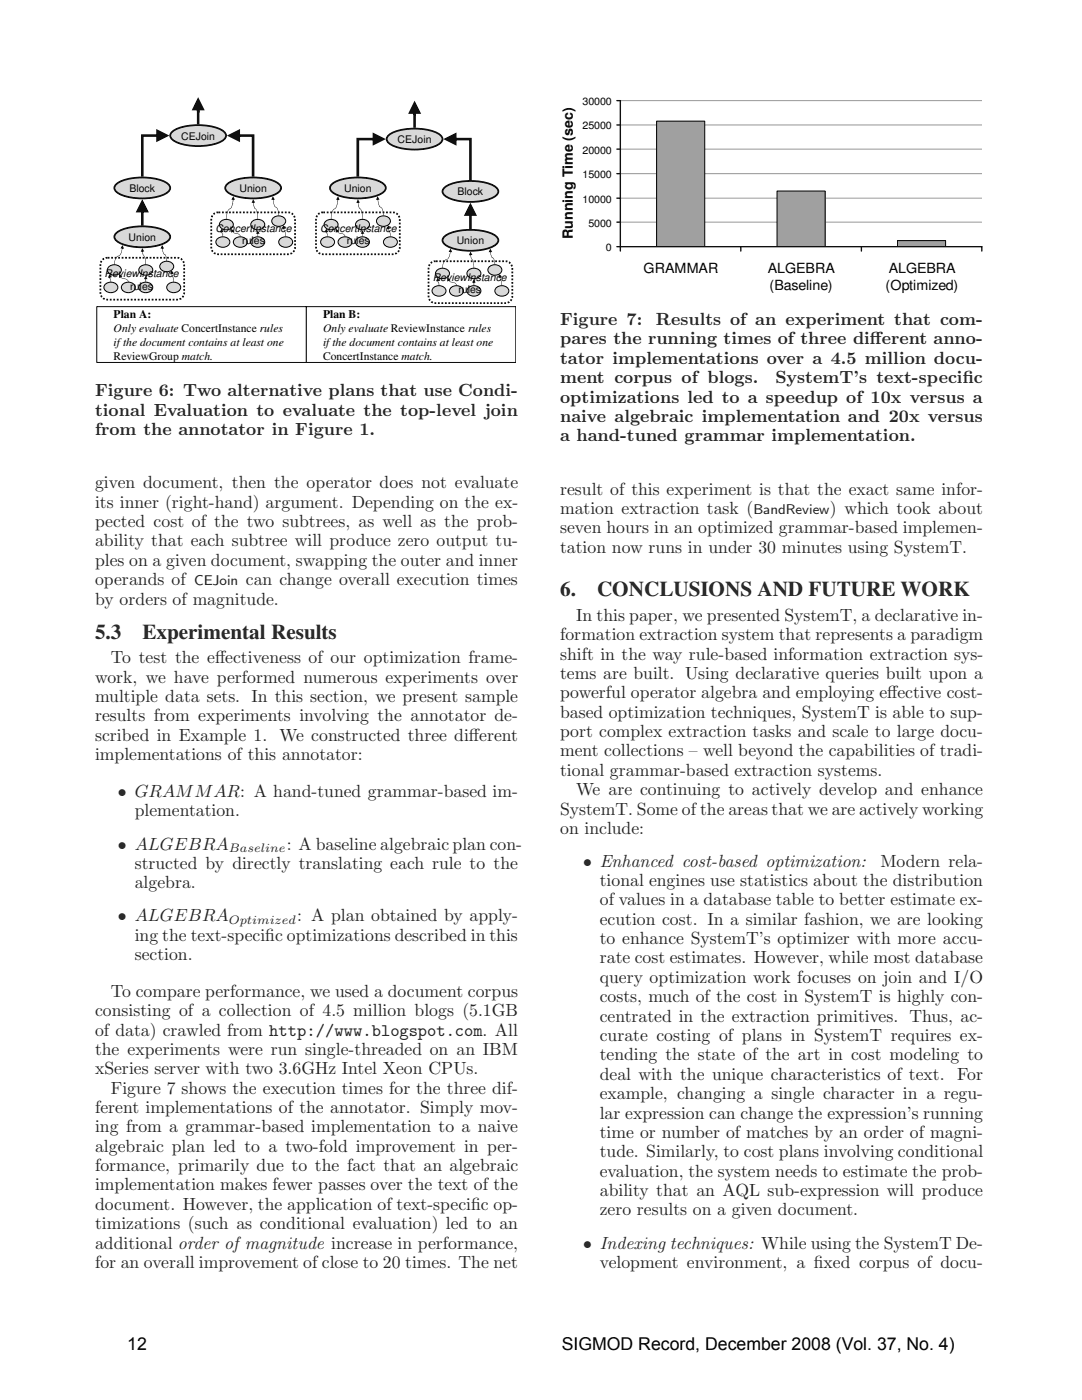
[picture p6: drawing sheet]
<svg xmlns="http://www.w3.org/2000/svg" width="216mm" height="279mm" viewBox="0 0 216 279" stroke-linecap="round" stroke-linejoin="round" font-family="sans-serif">
<defs><g id="words">
<g font-size="4.2" fill="#231f20">
<text x="111.8" y="119">6.</text>
<text x="119.1" y="119">CONCLUSIONS AND FUTURE WORK</text>
<text x="19" y="127.5">5.3</text>
<text x="28.5" y="127.5">Experimental Results</text>
</g>
<g font-size="3.5" fill="#231f20">
<text x="111.8" y="64.9">Figure 7:</text>
<text x="130.9" y="64.9">Results of an experiment that com-</text>
<text x="111.8" y="68.7">pares the running times of three dif</text>
<text x="173.6" y="68.7">ferent anno-</text>
<text x="111.8" y="72.6">tator implementations over a 4.5 million docu-</text>
<text x="111.8" y="76.5">ment corpus of blogs.</text>
<text x="154.7" y="76.5">SystemT’s text-specif</text>
<text x="192.1" y="76.5">ic</text>
<text x="19" y="79.1">Figure 6: Two alternative plans that use Condi-</text>
<text x="19" y="83">tional Evaluation to evaluate the top-level join</text>
<text x="111.8" y="80.3">optimizations led to a speedup of 10x versus a</text>
<text x="19" y="86.8">from the annotator in Figure 1.</text>
<text x="111.8" y="84.2">naive algebraic implementation and 20x versus</text>
<text x="111.8" y="88.1">a hand-tuned grammar implementation.</text>
<text x="19" y="97.5">given document, then the operator does not evaluate</text>
<text x="19" y="101.3">its inner (right-hand) argument. Depending on the ex-</text>
<text x="111.8" y="98.7">result of this experiment is that the exact same infor-</text>
<text x="19" y="105.2">pected cost of the two subtrees, as well as the prob-</text>
<text x="111.8" y="102.6">mation extraction task (</text>
<text x="111.8" y="106.5">seven hours in an optimized grammar-based implemen-</text>
<text x="165.6" y="102.6">) which took about</text>
<text x="19" y="109.1">ability that each subtree will produce zero output tu-</text>
<text x="19" y="112.9">ples on a given document, swapping the outer and inner</text>
<text x="111.8" y="110.3">tation now runs in under 30 minutes using SystemT.</text>
<text x="19" y="116.8">operands of</text>
<text x="49.1" y="116.8">can change overall execution times</text>
<text x="19" y="120.6">by orders of magnitude.</text>
<text x="114.9" y="123.9">In this paper, we presented SystemT, a declarative in-</text>
<text x="111.8" y="127.8">formation extraction system that represents a paradigm</text>
<text x="111.8" y="131.7">shift in the way rule-based information extraction sys-</text>
<text x="19" y="136.3">work, we have performed numerous experiments over</text>
<text x="22.1" y="132.4">To test the ef</text>
<text x="42.9" y="132.4">fectiveness of our optimization frame-</text>
<text x="111.8" y="135.5">tems are built. Using declarative queries built upon a</text>
<text x="19" y="140.1">multiple data sets. In this section, we present sample</text>
<text x="19" y="144">results from experiments involving the annotator de-</text>
<text x="111.8" y="139.4">powerful operator algebra and employing ef</text>
<text x="111.8" y="143.3">based optimization techniques, SystemT is able to sup-</text>
<text x="177" y="139.4">fective cost-</text>
<text x="19" y="147.9">scribed in Example 1. We constructed three dif</text>
<text x="93.6" y="147.9">ferent</text>
<text x="111.8" y="147.1">port complex extraction tasks and scale to large docu-</text>
<text x="19" y="151.7">implementations of this annotator:</text>
<text x="111.8" y="151">ment collections – well beyond the capabilities of tradi-</text>
<text x="111.8" y="154.9">tional grammar-based extraction systems.</text>
<text x="23.5" y="159">• GRAMMAR: A hand-tuned grammar-based im-</text>
<text x="114.9" y="158.7">We are continuing to actively develop and enhance</text>
<text x="26.9" y="162.9">plementation.</text>
<text x="111.8" y="162.6">SystemT. Some of the areas that we are actively working</text>
<text x="111.8" y="166.5">on include:</text>
<text x="23.5" y="169.5">• ALGEBRA</text>
<text x="26.9" y="173.4">structed by directly translating each rule to the</text>
<text x="57.2" y="169.5">: A baseline algebraic plan con-</text>
<text x="116.3" y="173">• Enhanced cost-based optimization:</text>
<text x="175.7" y="173">Modern rela-</text>
<text x="26.9" y="177.2">algebra.</text>
<text x="119.7" y="176.8">tional engines use statistics about the distribution</text>
<text x="23.5" y="183.9">• ALGEBRA</text>
<text x="59.3" y="183.9">: A plan obtained by apply-</text>
<text x="119.7" y="180.7">of values in a database table to better estimate ex-</text>
<text x="119.7" y="184.6">ecution cost. In a similar fashion, we are looking</text>
<text x="26.9" y="187.8">ing the text-specif</text>
<text x="26.9" y="191.6">section.</text>
<text x="52.9" y="187.8">ic optimizations described in this</text>
<text x="119.7" y="188.4">to enhance SystemT’s optimizer with more accu-</text>
<text x="119.7" y="192.3">rate cost estimates. However, while most database</text>
<text x="119.7" y="196.2">query optimization work focuses on join and I/O</text>
<text x="19" y="202.8">consisting of a collection of 4.5 million blogs (5.1GB</text>
<text x="22.1" y="198.9">To compare performance, we used a document corpus</text>
<text x="119.7" y="200">costs, much of the cost in SystemT is highly con-</text>
<text x="119.7" y="203.9">centrated in the extraction primitives. Thus, ac-</text>
<text x="19" y="206.7">of data) crawled from http://www.blogspot.com. All</text>
<text x="119.7" y="207.8">curate costing of plans in SystemT requires ex-</text>
<text x="19" y="210.5">the experiments were run single-threaded on an IBM</text>
<text x="19" y="214.4">xSeries server with two 3.6GHz Intel Xeon CPUs.</text>
<text x="119.7" y="211.6">tending the state of the art in cost modeling to</text>
<text x="119.7" y="215.5">deal with the unique characteristics of text.</text>
<text x="191" y="215.5">For</text>
<text x="22.1" y="218.3">Figure 7 shows the execution times for the three dif-</text>
<text x="119.7" y="219.4">example, changing a single character in a regu-</text>
<text x="19" y="222.1">ferent implementations of the annotator. Simply mov-</text>
<text x="19" y="226">ing from a grammar-based implementation to a naive</text>
<text x="119.7" y="223.2">lar expression can change the expression’s running</text>
<text x="119.7" y="227.1">time or number of matches by an order of magni-</text>
<text x="19" y="229.9">algebraic plan led to a two-fold improvement in per-</text>
<text x="19" y="233.7">formance, primarily due to the fact that an algebraic</text>
<text x="119.7" y="231">tude. Similarly, to cost plans involving conditional</text>
<text x="19" y="237.6">implementation makes fewer passes over the text of the</text>
<text x="119.7" y="234.8">evaluation, the system needs to estimate the prob-</text>
<text x="119.7" y="238.7">ability that an AQL sub-expression will produce</text>
<text x="19" y="241.5">document. However, the application of text-specif</text>
<text x="19" y="245.3">timizations (such as conditional evaluation) led to an</text>
<text x="94" y="241.5">ic op-</text>
<text x="119.7" y="242.5">zero results on a given document.</text>
<text x="19" y="249.2">additional order of magnitude increase in performance,</text>
<text x="116.3" y="249.2">• Indexing techniques: While using the SystemT De-</text>
<text x="19" y="253.1">for an overall improvement of close to 20 times. The net</text>
<text x="119.7" y="253.1">velopment environment, a f</text>
<text x="162.4" y="253.1">ixed corpus of docu-</text>
</g>
<g font-size="3.5">
<text x="25.4" y="269.5">12</text>
<text x="112.1" y="269.5">SIGMOD Record, December 2008 (Vol. 37, No. 4)</text>
</g>
<g font-size="2.8">
<text x="114.3" y="47.7" transform="rotate(-90 114.3 47.7)">Running Time (sec)</text>
<text x="128.4" y="54.4">GRAMMAR</text>
<text x="153.2" y="54.4">ALGEBRA</text>
<text x="153.6" y="57.9">(Baseline)</text>
<text x="176.7" y="57.9">(Optimized)</text>
<text x="177.3" y="54.4">ALGEBRA</text>
</g>
<g font-size="2.8" fill="#231f20">
<text x="150.3" y="102.6">BandReview</text>
<text x="38.7" y="116.8">CEJoin</text>
</g>
<g font-size="2.5" fill="#231f20">
<text x="45.6" y="170.1">Baseline</text>
<text x="45.6" y="184.4">Optimized</text>
</g>
<g font-size="2.3">
<text x="22.7" y="63.4">Plan A:</text>
<text x="64.5" y="63.4">Plan B:</text>
<text x="22.7" y="69">if the document contains at least one</text>
<text x="22.7" y="71.8">ReviewGroup match.</text>
<text x="22.7" y="66.2">Only evaluate ConcertInstance rules</text>
<text x="64.5" y="66.2">Only evaluate ReviewInstance rules</text>
<text x="64.5" y="69">if the document contains at least one</text>
<text x="64.5" y="71.8">ConcertInstance match.</text>
</g>
<g font-size="2.1">
<text x="116.2" y="20.9">30000</text>
<text x="36.2" y="27.9">CEJoin</text>
<text x="79.3" y="28.6">CEJoin</text>
<text x="116.2" y="25.8">25000</text>
<text x="116.2" y="35.5">15000</text>
<text x="116.2" y="30.6">20000</text>
<text x="25.8" y="38.3">Block</text>
<text x="47.8" y="38.3">Union</text>
<text x="68.7" y="38.3">Union</text>
<text x="91.3" y="39">Block</text>
<text x="116.2" y="40.4">10000</text>
<text x="43" y="46.2">ConcertInstance</text>
<text x="63.9" y="46.2">ConcertInstance</text>
<text x="117.4" y="45.2">5000</text>
<text x="25.7" y="48.1">Union</text>
<text x="48.3" y="48.8">rules</text>
<text x="69.2" y="48.8">rules</text>
<text x="91.1" y="48.8">Union</text>
<text x="120.9" y="50.1">0</text>
<text x="20.9" y="55.3">ReviewInstance</text>
<text x="26" y="57.8">rules</text>
<text x="86.3" y="56">ReviewInstance</text>
<text x="91.5" y="58.5">rules</text>
</g>
</g></defs>
<path d="M64.9 44.2a1.51 1.51 0 0 1 2.6 .6 1.45 1.45 0 0 1-1.4 1.1 1.45 1.45 0 0 1-1.4-1.1z" fill-rule="evenodd" fill="#d9d9d9"/>
<path d="M64.9 44.2a1.51 1.51 0 0 1 2.6 .6 1.45 1.45 0 0 1-1.4 1.1 1.45 1.45 0 0 1-1.4-1.1z" fill="none" stroke="#000" stroke-width=".2"/>
<path d="M71.2 44.2a1.51 1.51 0 0 1 2.5 .6 1.45 1.45 0 0 1-1.4 1.1 1.45 1.45 0 0 1-1.4-1.1z" fill-rule="evenodd" fill="#d9d9d9"/>
<path d="M71.2 44.2a1.51 1.51 0 0 1 2.5 .6 1.45 1.45 0 0 1-1.4 1.1 1.45 1.45 0 0 1-1.4-1.1z" fill="none" stroke="#000" stroke-width=".2"/>
<path d="M76.8 47.7a1.51 1.51 0 0 1 2.5 .6 1.45 1.45 0 0 1-1.4 1.1 1.45 1.45 0 0 1-1.4-1.1z" fill-rule="evenodd" fill="#d9d9d9"/>
<path d="M76.8 47.7a1.51 1.51 0 0 1 2.5 .6 1.45 1.45 0 0 1-1.4 1.1 1.45 1.45 0 0 1-1.4-1.1z" fill="none" stroke="#000" stroke-width=".2"/>
<path d="M75.4 43.5a1.51 1.51 0 0 1 2.5 .6 1.45 1.45 0 0 1-1.4 1.1 1.45 1.45 0 0 1-1.4-1.1z" fill-rule="evenodd" fill="#d9d9d9"/>
<path d="M75.4 43.5a1.51 1.51 0 0 1 2.5 .6 1.45 1.45 0 0 1-1.4 1.1 1.45 1.45 0 0 1-1.4-1.1z" fill="none" stroke="#000" stroke-width=".2"/>
<path d="M77.5 45.5l.3 .9 .1 .8zM77.5 44.9l.4 .7-.7 .1z" fill="#000"/>
<path d="M71.2 47.7a1.51 1.51 0 0 1 2.5 .6 1.45 1.45 0 0 1-1.4 1.1 1.45 1.45 0 0 1-1.4-1.1z" fill-rule="evenodd" fill="#d9d9d9"/>
<path d="M71.2 47.7a1.51 1.51 0 0 1 2.5 .6 1.45 1.45 0 0 1-1.4 1.1 1.45 1.45 0 0 1-1.4-1.1z" fill="none" stroke="#000" stroke-width=".2"/>
<path d="M72.3 46.5v.7zM72.3 46l.4 .6h-.7z" fill="#000"/>
<path d="M67.7 47.7a1.51 1.51 0 0 1 2.5 .6 1.45 1.45 0 0 1-1.4 1.1 1.45 1.45 0 0 1-1.3-1.1z" fill-rule="evenodd" fill="#d9d9d9"/>
<path d="M67.7 47.7a1.51 1.51 0 0 1 2.5 .6 1.45 1.45 0 0 1-1.4 1.1 1.45 1.45 0 0 1-1.3-1.1z" fill="none" stroke="#000" stroke-width=".2"/>
<path d="M64.2 47.7a1.51 1.51 0 0 1 2.6 .6 1.45 1.45 0 0 1-1.4 1.1 1.45 1.45 0 0 1-1.4-1.1z" fill-rule="evenodd" fill="#d9d9d9"/>
<path d="M64.2 47.7a1.51 1.51 0 0 1 2.6 .6 1.45 1.45 0 0 1-1.4 1.1 1.45 1.45 0 0 1-1.4-1.1z" fill="none" stroke="#000" stroke-width=".2"/>
<g fill="#000">
<path d="M65.1 46.2l.3 .6v.4zM65.1 45.6l.4 .7-.7 .1z"/>
<path d="M67.3 46.1l.3 .4h.4a.83 .83 0 0 1 .8 .7l-.1-.3-.6-.3a.76 .76 0 0 1-.8-.5zM67 45.6l.7 .5-.7 .3z"/>
</g>
<path d="M63.3 43l.7-.5 .4-.1h14a1.4 1.4 0 0 1 1.4 1.4v5.6a1.4 1.4 0 0 1-1.4 1.3h-14a1.38 1.38 0 0 1-1.3-1.3v-5.6z" fill="none" stroke="#000" stroke-width=".35" stroke-dasharray=".3 .3" stroke-linecap="butt"/>
<path d="M77.6 27a10.7 10.7 0 0 1 8.2-1 3.8 3.8 0 0 1 2.4 1.3 1.2 1.2 0 0 1-.9 1.6 12 12 0 0 1-9.2 0 1.14 1.14 0 0 1-.9-.8 1.14 1.14 0 0 1 .4-1.1z" fill-rule="evenodd" fill="#d9d9d9"/>
<path d="M77.6 27a10.7 10.7 0 0 1 8.2-1 3.8 3.8 0 0 1 2.4 1.3 1.2 1.2 0 0 1-.9 1.6 12 12 0 0 1-9.2 0 1.14 1.14 0 0 1-.9-.8 1.14 1.14 0 0 1 .4-1.1z" fill="none" stroke="#000" stroke-width=".35"/>
<path d="M19.3 61.2h41.8v11.1h-41.8z" fill-rule="evenodd" fill="#fff"/>
<path d="M19.3 61.2h41.8v11.1h-41.8z" fill="none" stroke="#000" stroke-width=".2"/>
<path d="M61.1 61.2h41.8v11.1h-41.8z" fill-rule="evenodd" fill="#fff"/>
<path d="M61.1 61.2h41.8v11.1h-41.8z" fill="none" stroke="#000" stroke-width=".2"/>
<path d="M88.7 37.4a10.7 10.7 0 0 1 8.3-.9 3.8 3.8 0 0 1 2.3 1.3 1.2 1.2 0 0 1-.8 1.6 12 12 0 0 1-9.2 0 1.14 1.14 0 0 1-.9-.9 1.14 1.14 0 0 1 .3-1.1z" fill-rule="evenodd" fill="#d9d9d9"/>
<path d="M88.7 37.4a10.7 10.7 0 0 1 8.3-.9 3.8 3.8 0 0 1 2.3 1.3 1.2 1.2 0 0 1-.8 1.6 12 12 0 0 1-9.2 0 1.14 1.14 0 0 1-.9-.9 1.14 1.14 0 0 1 .3-1.1z" fill="none" stroke="#000" stroke-width=".35"/>
<path d="M93.6 42.8h.5v2.9h-.5zM93.9 40.5l1.3 2.6h-2.6z" fill="#000"/>
<path d="M88.7 47.2a10.7 10.7 0 0 1 8.3-1 3.8 3.8 0 0 1 2.3 1.3 1.2 1.2 0 0 1-.8 1.6 12 12 0 0 1-9.2 0 1.14 1.14 0 0 1-.9-.8 1.14 1.14 0 0 1 .3-1.1z" fill-rule="evenodd" fill="#d9d9d9"/>
<path d="M88.7 47.2a10.7 10.7 0 0 1 8.3-1 3.8 3.8 0 0 1 2.3 1.3 1.2 1.2 0 0 1-.8 1.6 12 12 0 0 1-9.2 0 1.14 1.14 0 0 1-.9-.8 1.14 1.14 0 0 1 .3-1.1z" fill="none" stroke="#000" stroke-width=".35"/>
<path d="M87.2 54a1.51 1.51 0 0 1 2.5 .6 1.45 1.45 0 0 1-1.4 1 1.45 1.45 0 0 1-1.4-1z" fill-rule="evenodd" fill="#d9d9d9"/>
<path d="M87.2 54a1.51 1.51 0 0 1 2.5 .6 1.45 1.45 0 0 1-1.4 1 1.45 1.45 0 0 1-1.4-1z" fill="none" stroke="#000" stroke-width=".2"/>
<path d="M93.4 54a1.51 1.51 0 0 1 2.6 .6 1.45 1.45 0 0 1-1.4 1 1.45 1.45 0 0 1-1.4-1z" fill-rule="evenodd" fill="#d9d9d9"/>
<path d="M93.4 54a1.51 1.51 0 0 1 2.6 .6 1.45 1.45 0 0 1-1.4 1 1.45 1.45 0 0 1-1.4-1z" fill="none" stroke="#000" stroke-width=".2"/>
<path d="M99 57.4a1.51 1.51 0 0 1 2.5 .6 1.45 1.45 0 0 1-1.4 1.1 1.45 1.45 0 0 1-1.4-1.1z" fill-rule="evenodd" fill="#d9d9d9"/>
<path d="M99 57.4a1.51 1.51 0 0 1 2.5 .6 1.45 1.45 0 0 1-1.4 1.1 1.45 1.45 0 0 1-1.4-1.1z" fill="none" stroke="#000" stroke-width=".2"/>
<path d="M97.6 53.3a1.51 1.51 0 0 1 2.5 .6 1.45 1.45 0 0 1-1.4 1 1.45 1.45 0 0 1-1.3-1z" fill-rule="evenodd" fill="#d9d9d9"/>
<path d="M97.6 53.3a1.51 1.51 0 0 1 2.5 .6 1.45 1.45 0 0 1-1.4 1 1.45 1.45 0 0 1-1.3-1z" fill="none" stroke="#000" stroke-width=".2"/>
<g fill="#000">
<path d="M89.8 50.2l-.1 1.1-.4 .5-.4 .2a2.08 2.08 0 0 0-.5 1.4h-.2a1.42 1.42 0 0 1 1-1.7l.4-.5zM89.9 49.6l.3 .7h-.7z"/>
<path d="M93.9 50.7l.2 .8 .4 .8 .1 1.2-.2-1.2-.4-.7zM93.9 50.2l.4 .7h-.7z"/>
<path d="M97.8 50.2h.1l.2 1 .5 .5 .1 1.1-.2-1.1-.5-.5zM97.8 49.6l.4 .7h-.7z"/>
<path d="M99.7 55.2l.4 .9v.9zM99.7 54.7l.4 .7h-.7z"/>
</g>
<path d="M93.4 57.4a1.51 1.51 0 0 1 2.6 .6 1.45 1.45 0 0 1-1.4 1.1 1.45 1.45 0 0 1-1.4-1.1z" fill-rule="evenodd" fill="#d9d9d9"/>
<path d="M93.4 57.4a1.51 1.51 0 0 1 2.6 .6 1.45 1.45 0 0 1-1.4 1.1 1.45 1.45 0 0 1-1.4-1.1z" fill="none" stroke="#000" stroke-width=".2"/>
<path d="M94.5 56.3h.1v.7zM94.6 55.7l.3 .7h-.7z" fill="#000"/>
<path d="M90 57.4a1.51 1.51 0 0 1 2.5 .6 1.45 1.45 0 0 1-1.4 1.1 1.45 1.45 0 0 1-1.4-1.1z" fill-rule="evenodd" fill="#d9d9d9"/>
<path d="M90 57.4a1.51 1.51 0 0 1 2.5 .6 1.45 1.45 0 0 1-1.4 1.1 1.45 1.45 0 0 1-1.4-1.1z" fill="none" stroke="#000" stroke-width=".2"/>
<path d="M86.5 57.4a1.51 1.51 0 0 1 2.5 .6 1.45 1.45 0 0 1-1.4 1.1 1.45 1.45 0 0 1-1.4-1.1z" fill-rule="evenodd" fill="#d9d9d9"/>
<path d="M86.5 57.4a1.51 1.51 0 0 1 2.5 .6 1.45 1.45 0 0 1-1.4 1.1 1.45 1.45 0 0 1-1.4-1.1z" fill="none" stroke="#000" stroke-width=".2"/>
<g fill="#000">
<path d="M87.3 55.9l.3 .7v.4zM87.3 55.4l.4 .7h-.7z"/>
<path d="M89.5 55.9l.4 .3 .9 .3 .3 .4-.3-.4-.4-.1a.76 .76 0 0 1-.9-.5zM89.3 55.4l.6 .5-.7 .3z"/>
</g>
<path d="M85.8 52.7l.7-.5 .4-.1h13.9a1.38 1.38 0 0 1 1.4 1.4v5.6a1.38 1.38 0 0 1-1.4 1.4h-13.9a1.38 1.38 0 0 1-1.4-1.4v-5.6z" fill="none" stroke="#000" stroke-width=".35" stroke-dasharray=".3 .3" stroke-linecap="butt"/>
<path d="M66.3 36.7a10.7 10.7 0 0 1 8.2-.9 3.8 3.8 0 0 1 2.4 1.3 1.2 1.2 0 0 1-.9 1.6 12 12 0 0 1-9.2 0 1.14 1.14 0 0 1-.5-2z" fill-rule="evenodd" fill="#d9d9d9"/>
<path d="M66.3 36.7a10.7 10.7 0 0 1 8.2-.9 3.8 3.8 0 0 1 2.4 1.3 1.2 1.2 0 0 1-.9 1.6 12 12 0 0 1-9.2 0 1.14 1.14 0 0 1-.5-2z" fill="none" stroke="#000" stroke-width=".35"/>
<g fill="#000">
<path d="M71.1 27.5h3.5v.5h-3.2l.3-.2v7.5h-.6zM74.4 26.4l2.6 1.4-2.6 1.3z"/>
<path d="M82.5 22.4h.5v.7h-.3l.3-.2v2.6h-.5v-2.9h.2l-.2 .3zM82.7 20.1l1.3 2.6h-2.6z"/>
<path d="M90.8 27.5h3.3v8.5h-.5v-8.2l.3 .2h-3.1zM88.5 27.8l2.6-1.4v2.7z"/>
<path d="M67.4 39.7a1.93 1.93 0 0 1-.7 2l-.4 .6-.2 1.4v-1.1a1.14 1.14 0 0 1 .8-1.1l.3-.6zM67.5 39.2l.3 .7h-.7z"/>
<path d="M71.4 40.4l.3 1 .3 .3 .3 .7v1.3l-.2-1.7-.5-.5zM71.4 39.8l.4 .6-.7 .1z"/>
<path d="M75.3 39.7l.4 1.3 .6 .7 .2 1.3-.2-1.2-.2-.4-.4-.1-.2-.6zM75.3 39.2l.4 .7h-.7z"/>
</g>
<path d="M34.4 26.3a10.7 10.7 0 0 1 8.2-1 3.8 3.8 0 0 1 2.4 1.3 1.2 1.2 0 0 1-.8 1.6 12 12 0 0 1-9.3 0 1.14 1.14 0 0 1-.8-.8 1.14 1.14 0 0 1 .3-1.1z" fill-rule="evenodd" fill="#d9d9d9"/>
<path d="M34.4 26.3a10.7 10.7 0 0 1 8.2-1 3.8 3.8 0 0 1 2.4 1.3 1.2 1.2 0 0 1-.8 1.6 12 12 0 0 1-9.3 0 1.14 1.14 0 0 1-.8-.8 1.14 1.14 0 0 1 .3-1.1z" fill="none" stroke="#000" stroke-width=".35"/>
<path d="M23.3 36.7a10.7 10.7 0 0 1 8.2-.9 3.8 3.8 0 0 1 2.4 1.3 1.2 1.2 0 0 1-.9 1.6 12 12 0 0 1-9.2 0 1.14 1.14 0 0 1-.9-.9 1.14 1.14 0 0 1 .4-1.1z" fill-rule="evenodd" fill="#d9d9d9"/>
<path d="M23.3 36.7a10.7 10.7 0 0 1 8.2-.9 3.8 3.8 0 0 1 2.4 1.3 1.2 1.2 0 0 1-.9 1.6 12 12 0 0 1-9.2 0 1.14 1.14 0 0 1-.9-.9 1.14 1.14 0 0 1 .4-1.1z" fill="none" stroke="#000" stroke-width=".35"/>
<path d="M28.1 42.1h.5v2.9h-.5zM28.4 39.8l1.3 2.6h-2.6z" fill="#000"/>
<path d="M23.3 46.5a10.7 10.7 0 0 1 8.2-1 3.8 3.8 0 0 1 2.4 1.3 1.2 1.2 0 0 1-.9 1.6 12 12 0 0 1-9.2 0 1.14 1.14 0 0 1-.9-.8 1.14 1.14 0 0 1 .4-1.1z" fill-rule="evenodd" fill="#d9d9d9"/>
<path d="M23.3 46.5a10.7 10.7 0 0 1 8.2-1 3.8 3.8 0 0 1 2.4 1.3 1.2 1.2 0 0 1-.9 1.6 12 12 0 0 1-9.2 0 1.14 1.14 0 0 1-.9-.8 1.14 1.14 0 0 1 .4-1.1z" fill="none" stroke="#000" stroke-width=".35"/>
<path d="M21.7 53.3a1.51 1.51 0 0 1 2.5 .6 1.45 1.45 0 0 1-1.4 1 1.45 1.45 0 0 1-1.4-1z" fill-rule="evenodd" fill="#d9d9d9"/>
<path d="M21.7 53.3a1.51 1.51 0 0 1 2.5 .6 1.45 1.45 0 0 1-1.4 1 1.45 1.45 0 0 1-1.4-1z" fill="none" stroke="#000" stroke-width=".2"/>
<path d="M28 53.3a1.51 1.51 0 0 1 2.5 .6 1.45 1.45 0 0 1-1.4 1 1.45 1.45 0 0 1-1.4-1z" fill-rule="evenodd" fill="#d9d9d9"/>
<path d="M28 53.3a1.51 1.51 0 0 1 2.5 .6 1.45 1.45 0 0 1-1.4 1 1.45 1.45 0 0 1-1.4-1z" fill="none" stroke="#000" stroke-width=".2"/>
<path d="M33.5 56.7a1.51 1.51 0 0 1 2.6 .6 1.45 1.45 0 0 1-1.4 1.1 1.45 1.45 0 0 1-1.4-1.1z" fill-rule="evenodd" fill="#d9d9d9"/>
<path d="M33.5 56.7a1.51 1.51 0 0 1 2.6 .6 1.45 1.45 0 0 1-1.4 1.1 1.45 1.45 0 0 1-1.4-1.1z" fill="none" stroke="#000" stroke-width=".2"/>
<path d="M32.1 52.6a1.51 1.51 0 0 1 2.6 .6 1.45 1.45 0 0 1-1.4 1 1.45 1.45 0 0 1-1.4-1z" fill-rule="evenodd" fill="#d9d9d9"/>
<path d="M32.1 52.6a1.51 1.51 0 0 1 2.6 .6 1.45 1.45 0 0 1-1.4 1 1.45 1.45 0 0 1-1.4-1z" fill="none" stroke="#000" stroke-width=".2"/>
<g fill="#000">
<path d="M24.4 49.5l-.2 1.1-.4 .5-.4 .2a2.08 2.08 0 0 0-.5 1.5h-.1a1.42 1.42 0 0 1 .9-1.7l.4-.6zM24.4 48.9l.3 .7h-.7z"/>
<path d="M28.4 50l.2 .8 .4 .8 .1 1.2-.1-1.2-.5-.7zM28.4 49.5l.4 .7h-.7z"/>
<path d="M32.3 49.5h.1l.2 1 .5 .5 .2 1.1-.3-1.1-.5-.5zM32.3 48.9l.4 .7h-.7z"/>
<path d="M34.3 54.5l.3 .9 .1 .9zM34.2 54l.4 .7h-.7z"/>
</g>
<path d="M28 56.7a1.51 1.51 0 0 1 2.5 .6 1.45 1.45 0 0 1-1.4 1.1 1.45 1.45 0 0 1-1.4-1.1z" fill-rule="evenodd" fill="#d9d9d9"/>
<path d="M28 56.7a1.51 1.51 0 0 1 2.5 .6 1.45 1.45 0 0 1-1.4 1.1 1.45 1.45 0 0 1-1.4-1.1z" fill="none" stroke="#000" stroke-width=".2"/>
<path d="M29.1 55.5v.8zM29.1 55l.3 .7h-.7z" fill="#000"/>
<path d="M24.5 56.7a1.51 1.51 0 0 1 2.5 .6 1.45 1.45 0 0 1-1.4 1.1 1.45 1.45 0 0 1-1.4-1.1z" fill-rule="evenodd" fill="#d9d9d9"/>
<path d="M24.5 56.7a1.51 1.51 0 0 1 2.5 .6 1.45 1.45 0 0 1-1.4 1.1 1.45 1.45 0 0 1-1.4-1.1z" fill="none" stroke="#000" stroke-width=".2"/>
<path d="M21 56.7a1.51 1.51 0 0 1 2.5 .6 1.45 1.45 0 0 1-1.4 1.1 1.45 1.45 0 0 1-1.4-1.1z" fill-rule="evenodd" fill="#d9d9d9"/>
<path d="M21 56.7a1.51 1.51 0 0 1 2.5 .6 1.45 1.45 0 0 1-1.4 1.1 1.45 1.45 0 0 1-1.4-1.1z" fill="none" stroke="#000" stroke-width=".2"/>
<g fill="#000">
<path d="M21.9 55.2l.3 .7-.1 .4zM21.8 54.7l.4 .7h-.7z"/>
<path d="M24 55.2l.4 .3 1 .3 .3 .4-.4-.4-.4-.1a.76 .76 0 0 1-.9-.5zM23.8 54.7l.6 .5-.6 .3z"/>
</g>
<path d="M20.6 51.7l.8-.3h14a1.38 1.38 0 0 1 1.4 1.4v5.6a1.38 1.38 0 0 1-1.4 1.4h-14a1.38 1.38 0 0 1-1.4-1.4v-5.6l.1-.4z" fill="none" stroke="#000" stroke-width=".35" stroke-dasharray=".3 .3" stroke-linecap="butt"/>
<path d="M44 44.2a1.51 1.51 0 0 1 2.6 .6 1.45 1.45 0 0 1-1.4 1.1 1.45 1.45 0 0 1-1.4-1.1z" fill-rule="evenodd" fill="#d9d9d9"/>
<path d="M44 44.2a1.51 1.51 0 0 1 2.6 .6 1.45 1.45 0 0 1-1.4 1.1 1.45 1.45 0 0 1-1.4-1.1z" fill="none" stroke="#000" stroke-width=".2"/>
<path d="M50.3 44.2a1.51 1.51 0 0 1 2.5 .6 1.45 1.45 0 0 1-1.4 1.1 1.45 1.45 0 0 1-1.4-1.1z" fill-rule="evenodd" fill="#d9d9d9"/>
<path d="M50.3 44.2a1.51 1.51 0 0 1 2.5 .6 1.45 1.45 0 0 1-1.4 1.1 1.45 1.45 0 0 1-1.4-1.1z" fill="none" stroke="#000" stroke-width=".2"/>
<path d="M55.9 47.7a1.51 1.51 0 0 1 2.5 .6 1.45 1.45 0 0 1-1.4 1.1 1.45 1.45 0 0 1-1.4-1.1z" fill-rule="evenodd" fill="#d9d9d9"/>
<path d="M55.9 47.7a1.51 1.51 0 0 1 2.5 .6 1.45 1.45 0 0 1-1.4 1.1 1.45 1.45 0 0 1-1.4-1.1z" fill="none" stroke="#000" stroke-width=".2"/>
<path d="M54.5 43.5a1.51 1.51 0 0 1 2.5 .6 1.45 1.45 0 0 1-1.4 1.1 1.45 1.45 0 0 1-1.4-1.1z" fill-rule="evenodd" fill="#d9d9d9"/>
<path d="M54.5 43.5a1.51 1.51 0 0 1 2.5 .6 1.45 1.45 0 0 1-1.4 1.1 1.45 1.45 0 0 1-1.4-1.1z" fill="none" stroke="#000" stroke-width=".2"/>
<path d="M56.6 45.5l.4 .9v.8l-.1-.8-.3-.4zM56.6 44.9l.4 .7-.7 .1z" fill="#000"/>
<path d="M50.3 47.7a1.51 1.51 0 0 1 2.5 .6 1.45 1.45 0 0 1-1.4 1.1 1.45 1.45 0 0 1-1.4-1.1z" fill-rule="evenodd" fill="#d9d9d9"/>
<path d="M50.3 47.7a1.51 1.51 0 0 1 2.5 .6 1.45 1.45 0 0 1-1.4 1.1 1.45 1.45 0 0 1-1.4-1.1z" fill="none" stroke="#000" stroke-width=".2"/>
<path d="M51.4 46.5v.7zM51.4 46l.4 .6h-.7z" fill="#000"/>
<path d="M46.8 47.7a1.51 1.51 0 0 1 2.5 .6 1.45 1.45 0 0 1-1.3 1.1 1.45 1.45 0 0 1-1.4-1.1z" fill-rule="evenodd" fill="#d9d9d9"/>
<path d="M46.8 47.7a1.51 1.51 0 0 1 2.5 .6 1.45 1.45 0 0 1-1.3 1.1 1.45 1.45 0 0 1-1.4-1.1z" fill="none" stroke="#000" stroke-width=".2"/>
<path d="M43.3 47.7a1.51 1.51 0 0 1 2.6 .6 1.45 1.45 0 0 1-1.4 1.1 1.45 1.45 0 0 1-1.4-1.1z" fill-rule="evenodd" fill="#d9d9d9"/>
<path d="M43.3 47.7a1.51 1.51 0 0 1 2.6 .6 1.45 1.45 0 0 1-1.4 1.1 1.45 1.45 0 0 1-1.4-1.1z" fill="none" stroke="#000" stroke-width=".2"/>
<g fill="#000">
<path d="M44.2 46.2l.3 .6v.4zM44.2 45.6l.4 .7-.7 .1z"/>
<path d="M46.4 46.1l.3 .4h.4a.83 .83 0 0 1 .9 .7l-.2-.3-.6-.3a.76 .76 0 0 1-.8-.5zM46.1 45.6l.7 .5-.7 .3z"/>
</g>
<path d="M42.7 42.7l.8-.3h14a1.4 1.4 0 0 1 1.4 1.4v5.6a1.4 1.4 0 0 1-1.4 1.3h-14a1.38 1.38 0 0 1-1.3-1.3v-5.6v-.5z" fill="none" stroke="#000" stroke-width=".35" stroke-dasharray=".3 .3" stroke-linecap="butt"/>
<path d="M45.4 36.7a10.7 10.7 0 0 1 8.2-.9 3.8 3.8 0 0 1 2.4 1.3 1.2 1.2 0 0 1-.9 1.6 12 12 0 0 1-9.2 0 1.14 1.14 0 0 1-.5-2z" fill-rule="evenodd" fill="#d9d9d9"/>
<path d="M45.4 36.7a10.7 10.7 0 0 1 8.2-.9 3.8 3.8 0 0 1 2.4 1.3 1.2 1.2 0 0 1-.9 1.6 12 12 0 0 1-9.2 0 1.14 1.14 0 0 1-.5-2z" fill="none" stroke="#000" stroke-width=".35"/>
<g fill="#000">
<path d="M28.1 26.8h3.3v.5h-3l.2-.2v8.2h-.5zM31.2 25.8l2.6 1.3-2.6 1.3z"/>
<path d="M39.3 21.7h.5v.7h-.3l.3-.2v2.6h-.5v-2.9h.2l-.2 .3zM39.5 19.4l1.3 2.6h-2.5z"/>
<path d="M47.6 26.8h3.2v8.5h-.6v-8.2l.3 .2h-2.9zM45.3 27.1l2.6-1.3v2.6z"/>
<path d="M46.5 39.7a1.93 1.93 0 0 1-.7 2l-.4 .6-.2 1.4v-1.1a1.14 1.14 0 0 1 .8-1.1l.3-.6zM46.6 39.2l.3 .7h-.7z"/>
<path d="M50.5 40.4l.3 1 .3 .3 .3 .7v1.3l-.2-1.7-.5-.5zM50.5 39.8l.4 .6-.7 .1z"/>
<path d="M54.4 39.7l.4 1.3 .6 .7 .2 1.3-.2-1.2-.2-.4-.4-.1-.2-.6zM54.4 39.2l.4 .7h-.7z"/>
</g>
<path d="M109.7 16.9h87.6v43.9h-87.6z" fill-rule="evenodd" fill="#fff"/>
<path d="M123.8 39.6h72.1M123.8 34.7h72.1M123.8 29.8h72.1M123.8 24.9h72.1M123.8 20.1h72.1M123.8 44.3h72.1" fill="none" stroke="#969696" stroke-width=".2"/>
<path d="M131 24.2h9.6v25h-9.6z" fill-rule="evenodd" fill="#a0a0a0"/>
<path d="M131 24.2h9.6v25h-9.6z" fill="none" stroke="#000" stroke-width=".2"/>
<path d="M155.1 38.1h9.6v11.1h-9.6z" fill-rule="evenodd" fill="#a0a0a0"/>
<path d="M155 38.1h9.7v11.1h-9.7z" fill="none" stroke="#000" stroke-width=".2"/>
<path d="M179.1 48h9.6v1.2h-9.6z" fill-rule="evenodd" fill="#a0a0a0"/>
<path d="M179.1 48h9.6v1.2h-9.6z" fill="none" stroke="#000" stroke-width=".2"/>
<path d="M123.1 20.1h.7v30M123.1 39.6h.7M123.1 34.7h.7M123.1 29.8h.7M123.1 24.9h.7M123.1 49.2h72.8v.9M123.1 44.3h.7M147.8 49.2v.9M171.9 49.2v.9" fill="none" stroke="#000" stroke-width=".26"/>
<use href="#words"/>
</svg>
